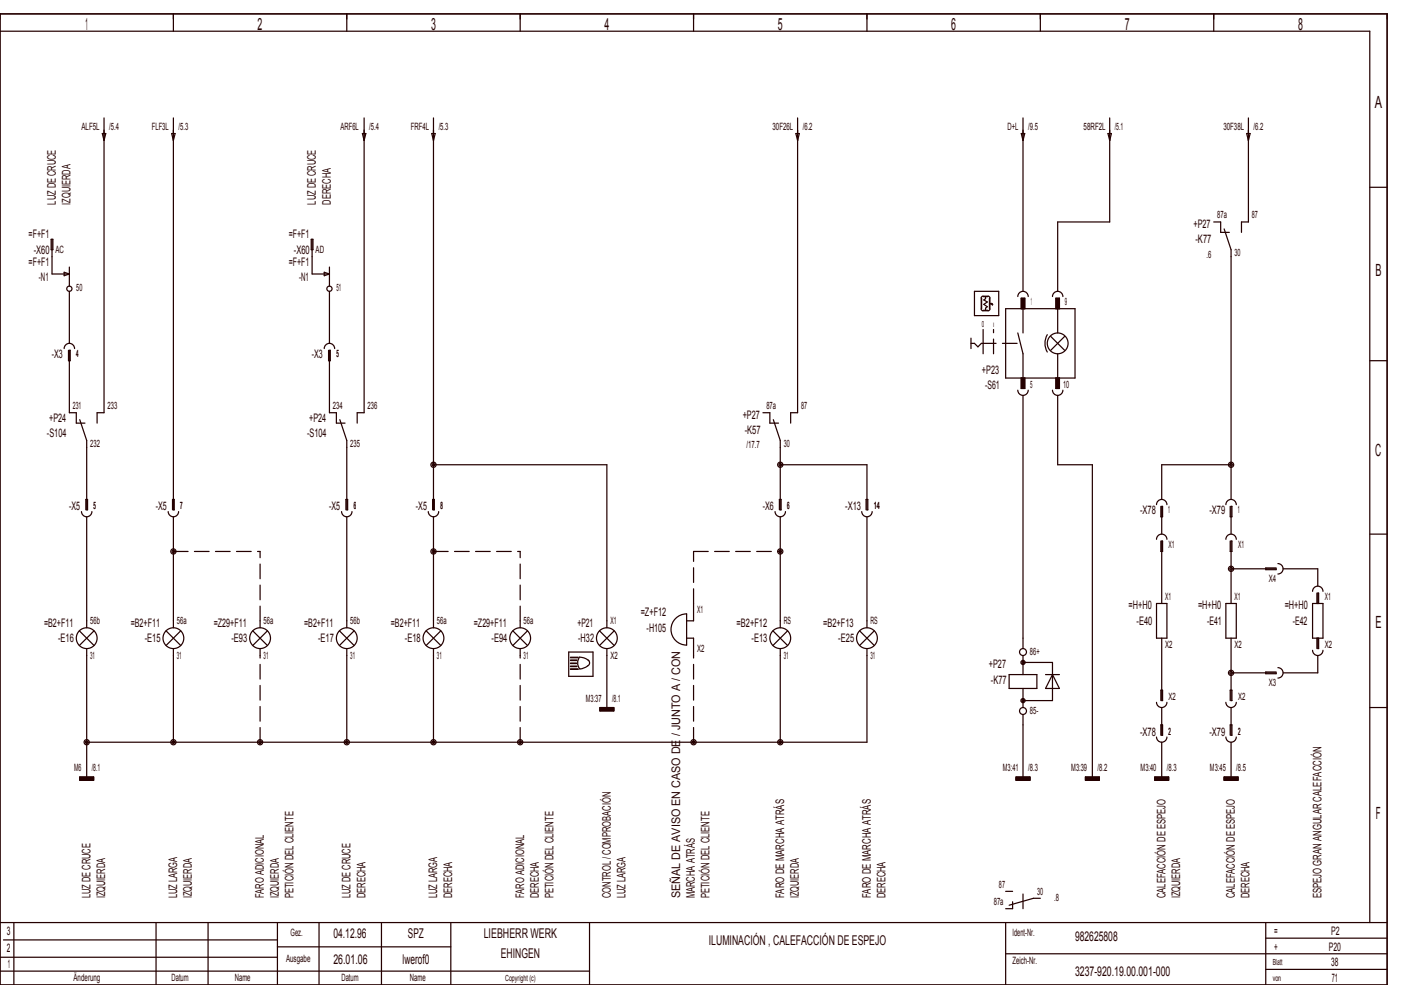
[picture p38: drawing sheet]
<svg xmlns="http://www.w3.org/2000/svg" width="404mm" height="284mm" viewBox="0 0 404 284" stroke-linecap="round" stroke-linejoin="round" font-family="sans-serif">
<defs><g id="words">
<g font-size="4.8" fill="#240000">
<text x="24.6" y="8.6">1</text>
<text x="74.3" y="8.6">2</text>
<text x="124.3" y="8.6">3</text>
<text x="174.3" y="8.6">4</text>
<text x="224.3" y="8.6">5</text>
<text x="274.3" y="8.6">6</text>
<text x="324.3" y="8.6">7</text>
<text x="374.3" y="8.6">8</text>
<text x="396.5" y="31.1">A</text>
<text x="396.7" y="79.6">B</text>
<text x="396.6" y="131.6">C</text>
<text x="396.7" y="181.1">E</text>
<text x="396.8" y="236.1">F</text>
</g>
<g font-size="3.9" fill="#240000">
<text x="96.2" y="270.3">04.12.96</text>
<text x="117.6" y="270.3">SPZ</text>
<text x="139.5" y="270.3">LIEBHERR WERK</text>
<text x="204.4" y="272.3">ILUMINACIÓN , CALEFACCIÓN DE ESPEJO</text>
<text x="310" y="271.3">982625808</text>
<text x="96.1" y="277.8">26.01.06</text>
<text x="116.1" y="277.8">lwerof0</text>
<text x="144.4" y="276.3">EHINGEN</text>
<text x="310" y="281.3">3237­920.19.00.001­000</text>
</g>
<g font-size="3.4" fill="#240000">
<text x="16.1" y="59" transform="rotate(-90 16.1 59)">LUZ DE CRUCE</text>
<text x="20.4" y="59" transform="rotate(-90 20.4 59)">IZQUIERDA</text>
<text x="91.1" y="59" transform="rotate(-90 91.1 59)">LUZ DE CRUCE</text>
<text x="95.4" y="59" transform="rotate(-90 95.4 59)">DERECHA</text>
<text x="344.2" y="65.7">+P27</text>
<text x="8.2" y="68.7">=F+F1</text>
<text x="83.2" y="68.7">=F+F1</text>
<text x="344.7" y="70.1">­K77</text>
<text x="8.2" y="76.7">=F+F1</text>
<text x="9.7" y="73.1">­X60</text>
<text x="83.2" y="76.7">=F+F1</text>
<text x="84.7" y="73.1">­X60</text>
<text x="11.2" y="81.1">­N1</text>
<text x="86.2" y="81.1">­N1</text>
<text x="14.9" y="103.1">­X3</text>
<text x="89.9" y="103.1">­X3</text>
<text x="283.2" y="107.7">+P23</text>
<text x="284.1" y="112.1">­S61</text>
<text x="14.2" y="121.7">+P24</text>
<text x="89.2" y="121.7">+P24</text>
<text x="214.2" y="120.7">+P27</text>
<text x="214.7" y="125.1">­K57</text>
<text x="13.5" y="126.1">­S104</text>
<text x="88.5" y="126.1">­S104</text>
<text x="19.9" y="147.1">­X5</text>
<text x="44.9" y="147.1">­X5</text>
<text x="94.9" y="147.1">­X5</text>
<text x="119.9" y="147.1">­X5</text>
<text x="219.9" y="147.1">­X6</text>
<text x="243.7" y="147.1">­X13</text>
<text x="328.7" y="148.1">­X78</text>
<text x="348.7" y="148.1">­X79</text>
<text x="184.8" y="177.7">=Z+F12</text>
<text x="325.5" y="175.7">=H+H0</text>
<text x="345.5" y="175.7">=H+H0</text>
<text x="370.5" y="175.7">=H+H0</text>
<text x="12.7" y="180.7">=B2+F11</text>
<text x="16.7" y="185.1">­E16</text>
<text x="37.7" y="180.7">=B2+F11</text>
<text x="41.7" y="185.1">­E15</text>
<text x="61.6" y="180.7">=Z29+F11</text>
<text x="66.7" y="185.1">­E93</text>
<text x="87.7" y="180.7">=B2+F11</text>
<text x="91.7" y="185.1">­E17</text>
<text x="112.7" y="180.7">=B2+F11</text>
<text x="116.7" y="185.1">­E18</text>
<text x="136.6" y="180.7">=Z29+F11</text>
<text x="141.7" y="185.1">­E94</text>
<text x="166.5" y="180.7">+P21</text>
<text x="166.7" y="185.1">­H32</text>
<text x="186.5" y="182.1">­H105</text>
<text x="212.4" y="180.7">=B2+F12</text>
<text x="216.7" y="185.1">­E13</text>
<text x="237.3" y="180.7">=B2+F13</text>
<text x="241.7" y="185.1">­E25</text>
<text x="327.7" y="180.1">­E40</text>
<text x="348.1" y="180.1">­E41</text>
<text x="372.8" y="180.1">­E42</text>
<text x="285.2" y="192.7">+P27</text>
<text x="285.7" y="197.1">­K77</text>
<text x="328.7" y="212.1">­X78</text>
<text x="348.7" y="212.1">­X79</text>
<text x="26.1" y="259" transform="rotate(-90 26.1 259)">LUZ DE CRUCE</text>
<text x="30.4" y="259" transform="rotate(-90 30.4 259)">IZQUIERDA</text>
<text x="51.1" y="259" transform="rotate(-90 51.1 259)">LUZ LARGA</text>
<text x="55.4" y="259" transform="rotate(-90 55.4 259)">IZQUIERDA</text>
<text x="76.1" y="259" transform="rotate(-90 76.1 259)">FARO ADICIONAL</text>
<text x="80.4" y="259" transform="rotate(-90 80.4 259)">IZQUIERDA</text>
<text x="84.6" y="259" transform="rotate(-90 84.6 259)">PETICIÓN DEL CLIENTE</text>
<text x="101.1" y="259" transform="rotate(-90 101.1 259)">LUZ DE CRUCE</text>
<text x="105.4" y="259" transform="rotate(-90 105.4 259)">DERECHA</text>
<text x="126.1" y="259" transform="rotate(-90 126.1 259)">LUZ LARGA</text>
<text x="130.4" y="259" transform="rotate(-90 130.4 259)">DERECHA</text>
<text x="151.1" y="259" transform="rotate(-90 151.1 259)">FARO ADICIONAL</text>
<text x="155.4" y="259" transform="rotate(-90 155.4 259)">DERECHA</text>
<text x="159.6" y="259" transform="rotate(-90 159.6 259)">PETICIÓN DEL CLIENTE</text>
<text x="176.1" y="259" transform="rotate(-90 176.1 259)">CONTROL / COMPROBACIÓN</text>
<text x="180.4" y="259" transform="rotate(-90 180.4 259)">LUZ LARGA</text>
<text x="196.1" y="259" transform="rotate(-90 196.1 259)">SEÑAL DE AVISO EN CASO DE / JUNTO A / CON</text>
<text x="200.4" y="259" transform="rotate(-90 200.4 259)">MARCHA ATRÁS</text>
<text x="204.6" y="259" transform="rotate(-90 204.6 259)">PETICIÓN DEL CLIENTE</text>
<text x="226.1" y="259" transform="rotate(-90 226.1 259)">FARO DE MARCHA ATRÁS</text>
<text x="230.4" y="259" transform="rotate(-90 230.4 259)">IZQUIERDA</text>
<text x="251.1" y="259" transform="rotate(-90 251.1 259)">FARO DE MARCHA ATRÁS</text>
<text x="255.4" y="259" transform="rotate(-90 255.4 259)">DERECHA</text>
<text x="336.1" y="259" transform="rotate(-90 336.1 259)">CALEFACCIÓN DE ESPEJO</text>
<text x="340.4" y="259" transform="rotate(-90 340.4 259)">IZQUIERDA</text>
<text x="356.1" y="259" transform="rotate(-90 356.1 259)">CALEFACCIÓN DE ESPEJO</text>
<text x="360.4" y="259" transform="rotate(-90 360.4 259)">DERECHA</text>
<text x="381.1" y="259" transform="rotate(-90 381.1 259)">ESPEJO GRAN ANGULAR CALEFACCIÓN</text>
<text x="2" y="269.6">3</text>
<text x="367.5" y="269.6">=</text>
<text x="383.8" y="269.6">P2</text>
<text x="2" y="274.6">2</text>
<text x="367.5" y="274.1">+</text>
<text x="383.2" y="274.1">P20</text>
<text x="2.2" y="279.1">1</text>
<text x="383.9" y="278.6">38</text>
<text x="384" y="283.1">71</text>
</g>
<g font-size="2.9" fill="#240000">
<text x="23.5" y="37.4">ALF5L</text>
<text x="31.5" y="37.4">/5.4</text>
<text x="43.8" y="37.4">FLF3L</text>
<text x="51.5" y="37.4">/5.3</text>
<text x="98.2" y="37.4">ARF6L</text>
<text x="106.5" y="37.4">/5.4</text>
<text x="118.5" y="37.4">FRF4L</text>
<text x="126.5" y="37.4">/5.3</text>
<text x="222.8" y="37.4">30F26L</text>
<text x="231.5" y="37.4">/6.2</text>
<text x="290.5" y="37.4">D+L</text>
<text x="296.5" y="37.4">/9.5</text>
<text x="312.5" y="37.4">58RF2L</text>
<text x="321.5" y="37.4">/5.1</text>
<text x="352.8" y="37.4">30F38L</text>
<text x="361.5" y="37.4">/6.2</text>
<text x="351" y="63">87a</text>
<text x="361" y="63">87</text>
<text x="16" y="72.9">AC</text>
<text x="91" y="72.9">AD</text>
<text x="347.9" y="74.3">.6</text>
<text x="356" y="73.9">30</text>
<text x="22" y="83.9">50</text>
<text x="97" y="83.9">51</text>
<text x="297.3" y="87.9">1</text>
<text x="307.1" y="87.9">9</text>
<text x="22" y="102.9">4</text>
<text x="97" y="102.9">5</text>
<text x="297.1" y="111.9">5</text>
<text x="306.6" y="111.9">10</text>
<text x="21" y="118">231</text>
<text x="31" y="118">233</text>
<text x="96" y="118">234</text>
<text x="106" y="118">236</text>
<text x="221" y="118">87a</text>
<text x="231" y="118">87</text>
<text x="26" y="128.9">232</text>
<text x="101" y="128.9">235</text>
<text x="215.3" y="129.3">/17.7</text>
<text x="226" y="128.9">30</text>
<text x="27" y="146.9">5</text>
<text x="52" y="146.9">7</text>
<text x="102" y="146.9">6</text>
<text x="127" y="146.9">8</text>
<text x="227" y="146.9">6</text>
<text x="252" y="146.9">14</text>
<text x="337" y="147.9">1</text>
<text x="357" y="147.9">1</text>
<text x="337" y="157.9">X1</text>
<text x="357" y="157.9">X1</text>
<text x="365.9" y="167.8">X4</text>
<text x="336" y="173">X1</text>
<text x="356" y="173">X1</text>
<text x="382" y="172.9">X1</text>
<text x="26" y="179.9">56b</text>
<text x="51" y="179.9">56a</text>
<text x="76" y="179.9">56a</text>
<text x="101" y="179.9">56b</text>
<text x="126" y="179.9">56a</text>
<text x="151" y="179.9">56a</text>
<text x="176" y="179.9">X1</text>
<text x="201" y="176.8">X1</text>
<text x="226" y="179.9">RS</text>
<text x="251" y="179.9">RS</text>
<text x="26" y="189.9">31</text>
<text x="51" y="189.9">31</text>
<text x="76" y="189.9">31</text>
<text x="101" y="189.9">31</text>
<text x="126" y="189.9">31</text>
<text x="151" y="189.9">31</text>
<text x="176" y="189.9">X2</text>
<text x="201" y="188">X2</text>
<text x="226" y="189.9">31</text>
<text x="251" y="189.9">31</text>
<text x="297" y="188.9">86+</text>
<text x="336" y="186.8">X2</text>
<text x="356" y="186.8">X2</text>
<text x="382" y="186.9">X2</text>
<text x="365.9" y="197.8">X3</text>
<text x="168.9" y="202.4">M3:37</text>
<text x="176.5" y="202.4">/8.1</text>
<text x="337" y="201.9">X2</text>
<text x="357" y="201.9">X2</text>
<text x="297" y="205.9">85­</text>
<text x="337" y="211.9">2</text>
<text x="357" y="211.9">2</text>
<text x="21.4" y="222.4">M6</text>
<text x="26.5" y="222.4">/8.1</text>
<text x="289.2" y="222.4">M3:41</text>
<text x="296.5" y="222.4">/8.3</text>
<text x="308.9" y="222.4">M3:39</text>
<text x="316.5" y="222.4">/8.2</text>
<text x="328.9" y="222.4">M3:40</text>
<text x="336.5" y="222.4">/8.3</text>
<text x="348.9" y="222.4">M3:45</text>
<text x="356.5" y="222.4">/8.5</text>
<text x="288.1" y="256">87</text>
<text x="299.1" y="258">30</text>
<text x="286.6" y="261">87a</text>
<text x="304" y="259.9">.8</text>
<text x="83.8" y="269.9">Gez.</text>
<text x="292" y="269.9">Ident­Nr.</text>
<text x="82.5" y="277.4">Ausgabe</text>
<text x="292" y="277.9">Zeich­Nr.</text>
<text x="21.2" y="282.9">Änderung</text>
<text x="49.5" y="282.9">Datum</text>
<text x="67.7" y="282.9">Name</text>
<text x="98.5" y="282.9">Datum</text>
<text x="118.2" y="282.9">Name</text>
</g>
<g font-size="2.4" fill="#240000">
<text x="283.1" y="94.3">0</text>
<text x="367" y="278.3">Blatt</text>
<text x="145.7" y="282.8">Copyright (c)</text>
<text x="367" y="282.8">von</text>
</g>
<text font-size="1.8" fill="#240000" x="286.4" y="94.3">I</text>
</g></defs>
<g fill="none" stroke="#240000" stroke-width=".35">
<path d="M0 4h400v280h-400zM0 9h395v257M50 4v5M100 4v5M150 4v5M200 4v5M250 4v5M300 4v5M350 4v5M29.5 38.5h1l-.5 2zM30 34v85h-2v3M49.5 38.5h1l-.5 2z"/>
<path d="M50 34v113h.2v-3h-.5v3M104.5 38.5h1l-.5 2zM105 34v85h-2v3M124.5 38.5h1l-.5 2zM125 34v113h.3v-3h-.6v3M229.5 38.5h1l-.5 2zM230 34v85h-2v3M294.5 38.5h1l-.5 2zM295 34v50M319.5 38.5h1l-.5 2zM320 34v30h-15v20M359.5 38.5h1l-.5 2z"/>
<path d="M360 34v30h-2v3M395 54h5M14.7 69h.5v3h-.5zM15 69v10h5M18.5 78.5l1.5 .5-1.5 .5zM20 77v5.5M89.7 69h.6v3h-.6zM90 69v10h5M93.5 78.5l1.5 .5-1.5 .5zM95 77v5.5M350 64h2v3h2.5M353 66l2 6v72"/>
<path d="M20 84v15M95 84v15M280 97.5v3M281 84h7v7h-7zM283 85.6l.4-.2h1.6l.4 .2v3.5l-.2 .4-1.8 .1-.4-.2zM283.1 86v3M283.5 95v7M283.5 89.5h1.4M283.5 85.5h1.4M284.2 85.5v.6l-.5 .4 1 .6-1 .7 1 .6-.5 .5v.6M285.3 86v3M285.4 87.5h.6l.3 .4-.9-.3"/>
<path d="M290 89h20v20h-20zM293.5 85.5a1.5 1.5 0 0 1 1.5-1.5 1.5 1.5 0 0 1 1.5 1.5M293.5 96l1.5 6v7M294.5 89v-3h1v3M295 89v7M302 96.5a5 5 0 0 0 0 5M303 97l4 4M303.5 85.5a1.5 1.5 0 0 1 1.5-1.5 1.5 1.5 0 0 1 1.5 1.5M304.5 89v-3h1v3M305 89v7M307 97l-4 4M18.5 100.5a1.5 1.5 0 0 1 1.5-1.5 1.5 1.5 0 0 1 1.5 1.5"/>
<path d="M19.8 101v3h.5v-3h-.3v18h2v3h2.5M93.5 100.5a1.5 1.5 0 0 1 1.5-1.5 1.5 1.5 0 0 1 1.5 1.5M94.8 101v3h.4v-3h-.2v18h2v3h2.5M220 119h2v3h2.5M293.5 112.5a1.5 1.5 0 0 0 1.5 1.5 1.5 1.5 0 0 0 1.5-1.5M294.5 109v3h1v-3M295 114v73M303.5 112.5a1.5 1.5 0 0 0 1.5 1.5 1.5 1.5 0 0 0 1.5-1.5M304.5 109v3h1v-3M305 102v7M305 114v20h10v90M395 104h5"/>
<path d="M23 121l2 6v20h.2v-3h-.4v3M98 121l2 6v20h.2v-3h-.5v3M125 134h50v47M223 121l2 6v20h.2v-3h-.5v3M225 134h25v13h.3v-3h-.5v3M355 134h-20v10M23.5 147.5a1.5 1.5 0 0 0 1.5 1.5 1.5 1.5 0 0 0 1.5-1.5M25 149v32M48.5 147.5a1.5 1.5 0 0 0 1.5 1.5 1.5 1.5 0 0 0 1.5-1.5M50 149v32M98.5 147.5a1.5 1.5 0 0 0 1.5 1.5 1.5 1.5 0 0 0 1.5-1.5M100 149v32"/>
<path d="M123.5 147.5a1.5 1.5 0 0 0 1.5 1.5 1.5 1.5 0 0 0 1.5-1.5M125 149v32M223.5 147.5a1.5 1.5 0 0 0 1.5 1.5 1.5 1.5 0 0 0 1.5-1.5M225 149v32M248.5 147.5a1.5 1.5 0 0 0 1.5 1.5 1.5 1.5 0 0 0 1.5-1.5M250 149v32M333.5 155.5a1.5 1.5 0 0 1 1.5-1.5 1.5 1.5 0 0 1 1.5 1.5M333.5 145.5a1.5 1.5 0 0 1 1.5-1.5 1.5 1.5 0 0 1 1.5 1.5M334.7 156v3h.6v-3h-.3v18M334.7 146v3h.6v-3h-.3v8M353.5 155.5a1.5 1.5 0 0 1 1.5-1.5 1.5 1.5 0 0 1 1.5 1.5M353.5 145.5a1.5 1.5 0 0 1 1.5-1.5 1.5 1.5 0 0 1 1.5 1.5"/>
<path d="M354.8 146v3h.4v-3h-.2v8M354.8 156v3h.4v-3h-.2v18M395 154h5M75 179v2M150 179v2M194.6 178.6a4.5 4.5 0 0 1 3.4-1.6v9a4.5 4.5 0 0 1-4.1-2.6 4.5 4.5 0 0 1 .7-4.8zM200 174v5h-2M333.5 174h3v10h-3zM353.5 174h3v10h-3zM368 163.7h-3v.5h3v-.2h-13M368.5 162.5a1.5 1.5 0 0 1 1.5 1.5 1.5 1.5 0 0 1-1.5 1.5M370 164h10v5"/>
<path d="M378.5 170.5a1.5 1.5 0 0 1 1.5-1.5 1.5 1.5 0 0 1 1.5 1.5M378.5 174h3v10h-3zM379.7 171v3M380 174v-3h.3v3M22.9 181.9l4.2 4.2M25 187v37M27.1 181.9l-4.2 4.2M47.9 181.9l4.2 4.2M50 187v27M52.1 181.9l-4.2 4.2M72.9 181.9l4.2 4.2M75 187v2"/>
<path d="M77.1 181.9l-4.2 4.2M97.9 181.9l4.2 4.2M100 187v27M102.1 181.9l-4.2 4.2M122.9 181.9l4.2 4.2M125 187v27M127.1 181.9l-4.2 4.2M147.9 181.9l4.2 4.2M150 187v2M152.1 181.9l-4.2 4.2M164 188h7v7h-7zM164.5 193h2.3"/>
<path d="M164.5 192.8h2.2M164.5 192.2h1.9M164.5 192h1.8M164.5 191.3h1.7M164.5 191.2h1.7M164.5 190.4h1.8M164.5 190.3h1.9M164.5 189.6h2.2M164.5 189.5h2.3M167.2 189.4l-.6 1.5 .1 1 .5 1M167.4 189.5l1 .2 1.4 .8M169.6 190.3a1.09 1.09 0 0 1 .4 1.2 1.09 1.09 0 0 1-1 .8l-1.8 .6"/>
<path d="M172.9 181.9l4.2 4.2M175 187v17M177.1 181.9l-4.2 4.2M198 184h2v5M222.9 181.9l4.2 4.2M225 187v27M227.1 181.9l-4.2 4.2M247.9 181.9l4.2 4.2M250 187v27h-225M252.1 181.9l-4.2 4.2M291 194.5h8v4h-8zM295 191h8.5v11h-8.5"/>
<path d="M295 189v5.5M295 198.5v5.5M301.5 194.5h4M303.5 194.5l2 4h-4zM335 184v18h.3v-3h-.6v3M355 184v18h.2v-3h-.4v3M368 193.7h-3v.5h3v-.2h-13M368.5 192.5a1.5 1.5 0 0 1 1.5 1.5 1.5 1.5 0 0 1-1.5 1.5M378.5 187.5a1.5 1.5 0 0 0 1.5 1.5 1.5 1.5 0 0 0 1.5-1.5M379.7 184v3M380 184v3h.3v-3M380 189v5h-10"/>
<path d="M173 204h4v1h-4zM173 204.9h4M173 204.8h4M173 204.7h4M173 204.6h4M173 204.5h4M173 204.4h4M173 204.3h4M173 204.2h4M173 204.1h4M295 206v18M333.5 202.5a1.5 1.5 0 0 0 1.5 1.5 1.5 1.5 0 0 0 1.5-1.5"/>
<path d="M333.5 212.5a1.5 1.5 0 0 0 1.5 1.5 1.5 1.5 0 0 0 1.5-1.5M335 204v8h.3v-3h-.6v3M335 214v10M353.5 202.5a1.5 1.5 0 0 0 1.5 1.5 1.5 1.5 0 0 0 1.5-1.5M353.5 212.5a1.5 1.5 0 0 0 1.5 1.5 1.5 1.5 0 0 0 1.5-1.5M355 204v8h.2v-3h-.4v3M355 214v10M395 204h5M23 224h4v1h-4zM23 224.9h4M23 224.8h4M23 224.7h4"/>
<path d="M23 224.6h4M23 224.5h4M23 224.4h4M23 224.3h4M23 224.2h4M23 224.1h4M293 224h4v1h-4zM293 224.9h4M293 224.8h4M293 224.7h4M293 224.6h4M293 224.5h4"/>
<path d="M293 224.4h4M293 224.3h4M293 224.2h4M293 224.1h4M313 224h4v1h-4zM313 224.9h4M313 224.8h4M313 224.7h4M313 224.6h4M313 224.5h4M313 224.4h4M313 224.3h4"/>
<path d="M313 224.2h4M313 224.1h4M333 224h4v1h-4zM333 224.9h4M333 224.8h4M333 224.7h4M333 224.6h4M333 224.5h4M333 224.4h4M333 224.3h4M333 224.2h4M333 224.1h4"/>
<path d="M353 224h4v1h-4zM353 224.9h4M353 224.8h4M353 224.7h4M353 224.6h4M353 224.5h4M353 224.4h4M353 224.3h4M353 224.2h4M353 224.1h4M290 257h2M292 260v2h-2"/>
<path d="M300 259h-2l-7 2M0 280h170M0 276h80M0 266h400M1 271h79M4 266v18M45 266v18M60 266v18M80 266v18M80 273h50M92 266v18M110 266v18"/>
<path d="M130 266v18M170 266v18M290 266v18M290 275h110M365 266v18M365 279.5h35M365 270.5h35"/>
<circle cx="20" cy="83.2" r=".75"/>
<circle cx="95" cy="83.2" r=".75"/>
<circle cx="305" cy="99" r="3"/>
<circle cx="125" cy="134" r=".75"/>
<circle cx="125" cy="134" r=".38"/>
<circle cx="225" cy="134" r=".75"/>
<circle cx="225" cy="134" r=".38"/>
<circle cx="355" cy="134" r=".75"/>
<circle cx="355" cy="134" r=".38"/>
<circle cx="50" cy="159" r=".75"/>
<circle cx="50" cy="159" r=".38"/>
<circle cx="125" cy="159" r=".75"/>
<circle cx="125" cy="159" r=".38"/>
<circle cx="225" cy="159" r=".38"/>
<circle cx="225" cy="159" r=".75"/>
<circle cx="355" cy="164" r=".75"/>
<circle cx="355" cy="164" r=".38"/>
<circle cx="25" cy="184" r="3"/>
<circle cx="50" cy="184" r="3"/>
<circle cx="75" cy="184" r="3"/>
<circle cx="100" cy="184" r="3"/>
<circle cx="125" cy="184" r="3"/>
<circle cx="150" cy="184" r="3"/>
<circle cx="175" cy="184" r="3"/>
<circle cx="225" cy="184" r="3"/>
<circle cx="250" cy="184" r="3"/>
<circle cx="295" cy="188" r="1"/>
<circle cx="295" cy="191" r=".6"/>
<circle cx="295" cy="191" r=".3"/>
<circle cx="355" cy="194" r=".75"/>
<circle cx="355" cy="194" r=".38"/>
<circle cx="25" cy="214" r=".75"/>
<circle cx="25" cy="214" r=".38"/>
<circle cx="50" cy="214" r=".75"/>
<circle cx="50" cy="214" r=".38"/>
<circle cx="75" cy="214" r=".75"/>
<circle cx="75" cy="214" r=".38"/>
<circle cx="100" cy="214" r=".75"/>
<circle cx="100" cy="214" r=".38"/>
<circle cx="125" cy="214" r=".75"/>
<circle cx="125" cy="214" r=".38"/>
<circle cx="150" cy="214" r=".75"/>
<circle cx="150" cy="214" r=".38"/>
<circle cx="200" cy="214" r=".75"/>
<circle cx="200" cy="214" r=".38"/>
<circle cx="225" cy="214" r=".75"/>
<circle cx="225" cy="214" r=".38"/>
<circle cx="295" cy="205" r="1"/>
<circle cx="295" cy="202" r=".6"/>
<circle cx="295" cy="202" r=".3"/>
</g>
<g fill="none" stroke="#240000" stroke-width=".35" stroke-dasharray="4.2 1.8">
<path d="M280 99h1M281 99l1 1M282 100l1-1M283 99h11M286.5 102v-7M50 159h25M125 159h25M200 159h25M75 179v-20M150 179v-20M200 174v-15M75 214v-25"/>
<path d="M150 214v-25M200 214v-25M295 262v-6"/>
</g>
<g fill="#240000" stroke="#240000" stroke-width=".35">
<path d="M294.5 86h1v3h-1z"/>
<path d="M304.5 86h1v3h-1z"/>
<path d="M304.5 109h1v3h-1z"/>
<path d="M294.5 109h1v3h-1z"/>
</g>
<use href="#words"/>
</svg>
